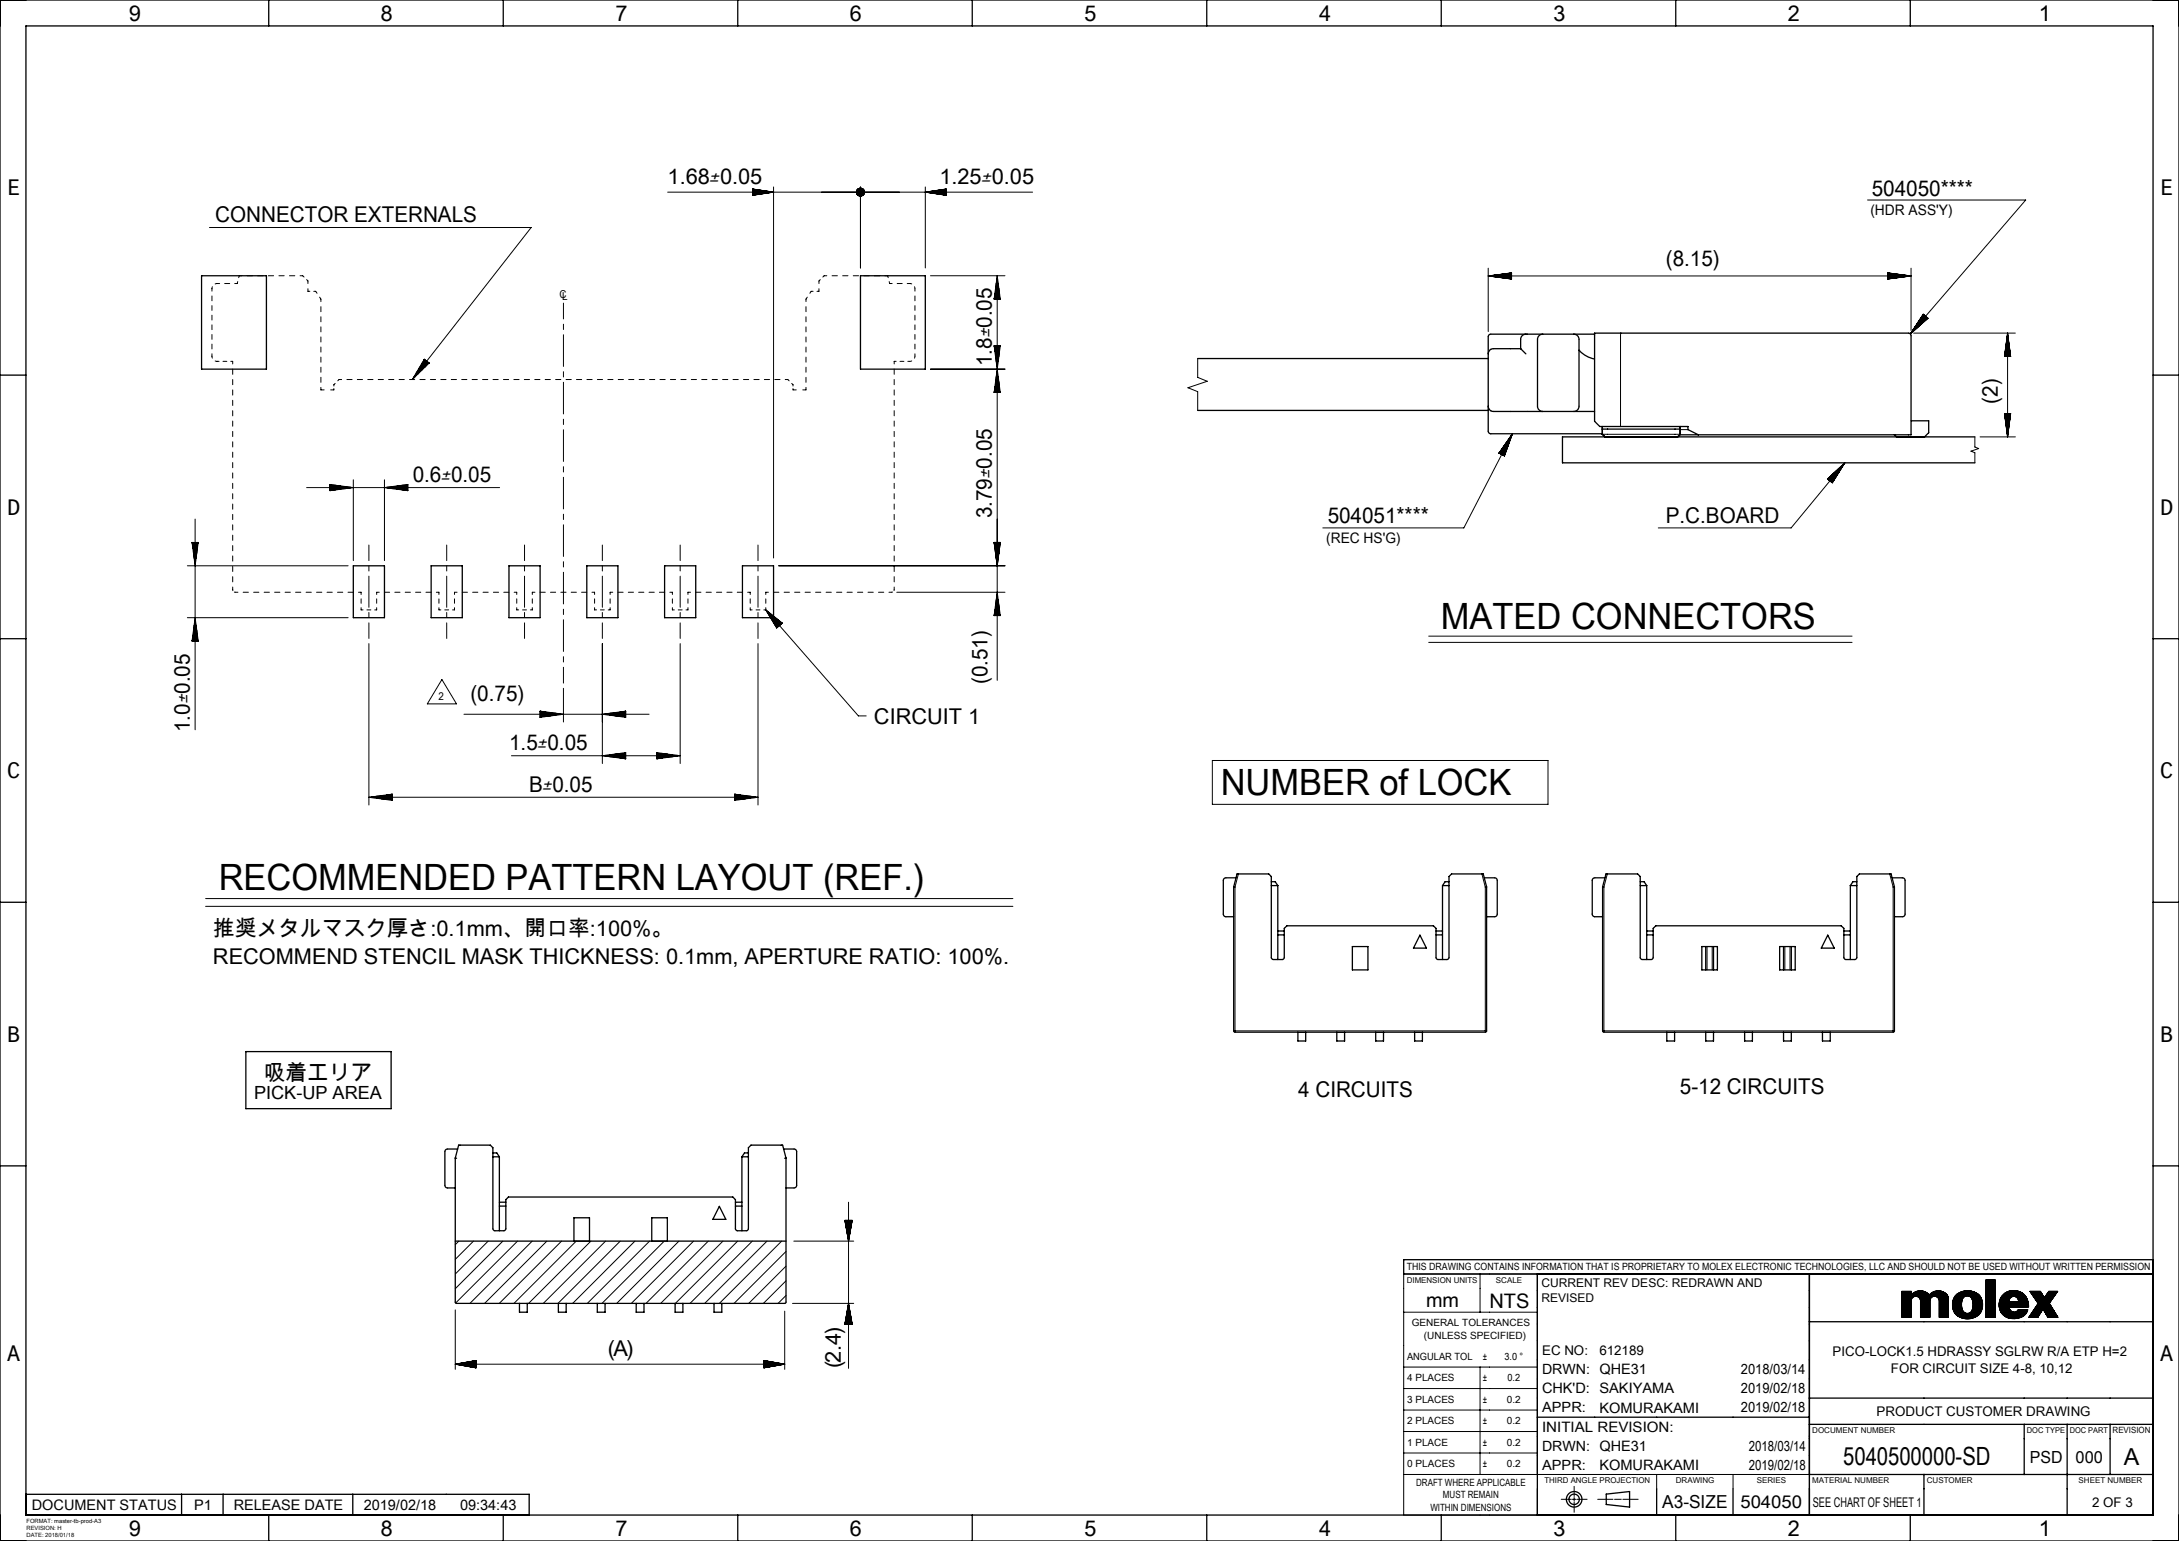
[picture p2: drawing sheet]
<svg xmlns="http://www.w3.org/2000/svg" width="420mm" height="297mm" viewBox="0 0 420 297" stroke-linecap="round" stroke-linejoin="round" font-family="sans-serif">
<defs><g id="words">
<g font-size="7">
<text x="277.7" y="121.1">MATED CONNECTORS</text>
<text x="235.3" y="153.3">NUMBER of LOCK</text>
<text x="42.2" y="171.6">RECOMMENDED PATTERN LAYOUT (REF.)</text>
</g>
<text font-size="4.8" x="355.3" y="282.4">5040500000-SD</text>
<text font-size="4.5" x="409.4" y="282.3">A</text>
<g font-size="4.2">
<text x="24.8" y="4">9</text>
<text x="73.3" y="4">8</text>
<text x="118.5" y="4">7</text>
<text x="163.7" y="4">6</text>
<text x="208.9" y="4">5</text>
<text x="254.1" y="4">4</text>
<text x="299.3" y="4">3</text>
<text x="344.5" y="4">2</text>
<text x="393" y="4">1</text>
<text x="128.7" y="35.5">1.68</text>
<text x="181.1" y="35.5">1.25</text>
<text x="1.4" y="37.7">E</text>
<text x="360.8" y="37.8">504050****</text>
<text x="416.4" y="37.7">E</text>
<text x="41.5" y="42.9">CONNECTOR EXTERNALS</text>
<text x="321.1" y="51.3">(8.15)</text>
<text x="191.2" y="70.6" transform="rotate(-90 191.2 70.6)">1.8</text>
<text x="385.1" y="77.8" transform="rotate(-90 385.1 77.8)">(2)</text>
<text x="79.5" y="92.9">0.6</text>
<text x="1.4" y="99.2">D</text>
<text x="191.2" y="99.9" transform="rotate(-90 191.2 99.9)">3.79</text>
<text x="255.9" y="100.9">504051****</text>
<text x="321.1" y="100.8">P.C.BOARD</text>
<text x="416.4" y="99.2">D</text>
<text x="190.3" y="131.9" transform="rotate(-90 190.3 131.9)">(0.51)</text>
<text x="90.7" y="135.2">(0.75)</text>
<text x="36.6" y="141.1" transform="rotate(-90 36.6 141.1)">1.0</text>
<text x="168.5" y="139.5">CIRCUIT 1</text>
<text x="98.1" y="144.6">1.5</text>
<text x="1.4" y="150">C</text>
<text x="102" y="152.6">B</text>
<text x="416.4" y="150">C</text>
<text x="41.1" y="180.4">推奨メタルマスク厚さ:0.1mm、開口率:100%。</text>
<text x="41.1" y="185.8">RECOMMEND STENCIL MASK THICKNESS: 0.1mm, APERTURE RATIO: 100%.</text>
<text x="1.4" y="200.8">B</text>
<text x="416.4" y="200.8">B</text>
<text x="50.8" y="208.1">吸着エリア</text>
<text x="250.2" y="211.5">4 CIRCUITS</text>
<text x="323.8" y="210.8">5-12 CIRCUITS</text>
<text x="1.4" y="262.3">A</text>
<text x="117.2" y="261.4">(A)</text>
<text x="162.1" y="263.7" transform="rotate(-90 162.1 263.7)">(2.4)</text>
<text x="416.4" y="262.3">A</text>
<text x="24.8" y="296">9</text>
<text x="73.3" y="296">8</text>
<text x="118.5" y="296">7</text>
<text x="163.7" y="296">6</text>
<text x="208.9" y="296">5</text>
<text x="254.1" y="296">4</text>
<text x="299.3" y="296">3</text>
<text x="344.5" y="296">2</text>
<text x="393" y="296">1</text>
</g>
<g font-size="3.9">
<text x="274.9" y="252">mm</text>
<text x="287.1" y="252">NTS</text>
</g>
<g font-size="3.7">
<text x="136.8" y="35.5">±0.05</text>
<text x="189.2" y="35.5">±0.05</text>
<text x="191.2" y="65" transform="rotate(-90 191.2 65)">±0.05</text>
<text x="85.1" y="92.9">±0.05</text>
<text x="191.2" y="92.2" transform="rotate(-90 191.2 92.2)">±0.05</text>
<text x="36.6" y="135.6" transform="rotate(-90 36.6 135.6)">±0.05</text>
<text x="103.7" y="144.6">±0.05</text>
<text x="104.6" y="152.6">±0.05</text>
</g>
<g font-size="3.5">
<text x="49" y="211.9">PICK-UP AREA</text>
<text x="320.4" y="290.6">A3-SIZE</text>
</g>
<text font-size="3.4" x="335.5" y="290.6">504050</text>
<g font-size="3.2">
<text x="391.3" y="281.9">PSD</text>
<text x="400.1" y="281.9">000</text>
</g>
<g font-size="2.8">
<text x="360.5" y="41.4">(HDR ASS'Y)</text>
<text x="255.6" y="104.7">(REC HS'G)</text>
<text x="297.2" y="268.6">CHK'D: SAKIYAMA</text>
<text x="297.2" y="275.9">INITIAL REVISION:</text>
<text x="308.3" y="272.2">KOMURAKAMI</text>
<text x="308.3" y="283.3">KOMURAKAMI</text>
<text x="6.1" y="291">DOCUMENT STATUS</text>
<text x="37.4" y="291">P1</text>
<text x="45" y="291">RELEASE DATE</text>
<text x="70.1" y="291">2019/02/18</text>
<text x="88.7" y="291">09:34:43</text>
</g>
<g font-size="2.7">
<text x="297.2" y="264.9">DRWN: QHE31</text>
<text x="335.6" y="264.9">2018/03/14</text>
<text x="335.6" y="268.5">2019/02/18</text>
<text x="297.2" y="272.2">APPR:</text>
<text x="335.6" y="272.2">2019/02/18</text>
<text x="297.2" y="279.6">DRWN: QHE31</text>
<text x="337.1" y="279.6">2018/03/14</text>
<text x="297.2" y="283.3">APPR:</text>
<text x="337.1" y="283.3">2019/02/18</text>
</g>
<g font-size="2.6">
<text x="297.2" y="261.2">EC NO:</text>
<text x="308.3" y="261.2">612189</text>
<text x="353.2" y="261.4">PICO-LOCK1.5 HDRASSY SGLRW R/A ETP H=2</text>
<text x="364.5" y="264.7">FOR CIRCUIT SIZE 4-8, 10,12</text>
<text x="361.7" y="272.9">PRODUCT CUSTOMER DRAWING</text>
<text x="349.4" y="290.4">SEE CHART OF SHEET 1</text>
<text x="403.3" y="290.4">2 OF 3</text>
</g>
<g font-size="2.3">
<text x="297.1" y="248.1">CURRENT REV DESC: REDRAWN AND</text>
<text x="297.1" y="251">REVISED</text>
</g>
<g font-size="2.1">
<text x="107.8" y="57.5">CL</text>
<text x="84.5" y="134.9">2</text>
</g>
<g font-size="1.9">
<text x="271.2" y="244.9">THIS DRAWING CONTAINS INFORMATION THAT IS PROPRIETARY TO MOLEX ELECTRONIC TECHNOLOGIES, LLC AND SHOULD NOT BE USED WITHOUT WRITTEN PERMISSION</text>
<text x="272.1" y="255.6">GENERAL TOLERANCES</text>
<text x="271.2" y="262.1">ANGULAR TOL</text>
<text x="274.5" y="258">(UNLESS SPECIFIED)</text>
<text x="285.8" y="262.1">±</text>
<text x="290" y="262.1">3.0 °</text>
<text x="271.2" y="266.3">4 PLACES</text>
<text x="285.8" y="266.2">±</text>
<text x="290.6" y="266.2">0.2</text>
<text x="271.2" y="270.4">3 PLACES</text>
<text x="271.2" y="274.5">2 PLACES</text>
<text x="285.8" y="270.4">±</text>
<text x="285.8" y="274.5">±</text>
<text x="290.5" y="270.4">0.2</text>
<text x="290.5" y="274.5">0.2</text>
<text x="271.2" y="278.7">1 PLACE</text>
<text x="285.8" y="278.7">±</text>
<text x="290.5" y="278.7">0.2</text>
<text x="271.3" y="282.8">0 PLACES</text>
<text x="273" y="286.3">DRAFT WHERE APPLICABLE</text>
<text x="285.8" y="282.8">±</text>
<text x="290.5" y="282.8">0.2</text>
<text x="275.7" y="291.2">WITHIN DIMENSIONS</text>
<text x="278.1" y="288.8">MUST REMAIN</text>
</g>
<text font-size="1.7" x="407.2" y="276.2">REVISION</text>
<g font-size="1.5">
<text x="271.2" y="247.2">DIMENSION UNITS</text>
<text x="288.3" y="247.2">SCALE</text>
<text x="349.3" y="276.2">DOCUMENT NUMBER</text>
<text x="390.7" y="276.2">DOC TYPE</text>
<text x="399" y="276.2">DOC PART</text>
<text x="297.7" y="285.9">THIRD ANGLE PROJECTION</text>
<text x="323" y="285.9">DRAWING</text>
<text x="338.6" y="285.9">SERIES</text>
<text x="349.3" y="285.8">MATERIAL NUMBER</text>
<text x="371.4" y="285.9">CUSTOMER</text>
<text x="400.7" y="285.9">SHEET NUMBER</text>
</g>
<g font-size="1.1">
<text x="5.1" y="293.5">FORMAT: master-tb-prod-A3</text>
<text x="5.1" y="294.9">REVISION: H</text>
<text x="5.1" y="296.3">DATE: 2018/01/18</text>
</g>
</g></defs>
<g fill="none" stroke="#000" stroke-width=".19">
<path d="M128.7 37h70.3M145.1 37.6h.1M145.1 37.2h2.6M145.1 36.4h.1M145.1 36.5h.3M145.1 36.5h.7M145.1 36.6h1M145.1 36.6h1.4M145.1 36.7h1.7M145.1 36.7h2M145.1 36.8h2.2M145.1 36.8h2.6"/>
<path d="M145.1 36.8l2.9 .1M145.1 36.9h3.2M145.1 36.9l3.6 .1M145.1 37h3.9M145.1 36.4l4 .6-4 .6M145.1 36.4v1.2M145.4 37.6h-.3M145.8 37.5l-.7 .1M146.1 37.5h-1M146.5 37.4l-1.4 .1M146.8 37.4h-1.7M147.1 37.3l-2 .1"/>
<path d="M147.5 37.3h-2.4M148 37.2h-2.9M148.3 37.1l-3.2 .1M148.7 37.1h-3.6M149.1 36v71.5M165.9 36v15.6M178.4 36v15.6M178.4 37h4M178.8 37.1h3.6M178.8 37h3.6M179.1 37.1h3.3M179.1 36.9h3.3"/>
<path d="M179.5 37.2h2.9M179.5 36.9h2.9M179.8 37.2h2.6M179.8 36.8h2.6M180 37.3h2.4M180.1 36.8h2.3M180.3 37.3h2.1M180.3 36.7h2.1M180.6 37.4h1.8M180.6 36.7h1.8M181 37.4h1.4M181 36.6h1.4"/>
<path d="M181.3 37.5h1.1M181.3 36.6h1.1M181.7 37.5h.7M181.7 36.5h.7M182 37.6h.4M182 36.5h.4M182.3 37.6h.1M182.3 36.4h.1M182.4 36.4l-4 .6 4 .6M182.4 36.4v1.2M360 38.6h30.5l-22.3 25.8M40.4 43.8h62l-22.9 29.3"/>
<path d="M40.9 57v1M40.9 58.9v.9M40.9 55.3v.8M42.3 54.6l-.8 .1M43.3 54.6h1M45.8 54.3l-.1 .3h-.5M46.6 53.1h-.5l-.1 .4M47.6 53.1h1.1M49.7 53.1h1M51.7 53.1h1M53.8 53.1h1M55.8 53.1h1"/>
<path d="M57.8 53.1h.6l.2 .3M59.1 53.9l.3 .2v.5M59.4 55.6v.5h.3M60.5 56.1h.4l.2 .4M61.6 57.3l.3 .3v.5M61.9 59.1v1M108.6 58.4v3.1M155.4 59.1v1M155.6 57.3l-.2 .3v.5M156.7 56.1h-.3l-.3 .4M157.9 55.6v.5h-.4M158.1 53.9l-.2 .2v.5"/>
<path d="M159.4 53.1h-.5l-.3 .3M160.4 53.1h1M162.4 53.1h1M164.5 53.1h1M166.5 53.1h1M168.6 53.1h1M170.6 53.1h.5l.1 .4M171.4 54.3l.1 .3h.5M172.9 54.6h1M174.9 54.6l.8 .1M176.3 55.3l.1 .8M176.4 57v1"/>
<path d="M176.4 58.9v.9M179.4 53.1h14.3M191.6 57.6h1.2M191.6 57.5v.1M191.8 56.5v1.1M191.9 55.6v2M192 54.6v3M192.1 53.6v4M192.2 53.1v78M192.2 53.1l-.6 4.5M192.2 53.1l.6 4.5M192.3 53.6v4"/>
<path d="M192.4 54.6v3M192.5 55.6v2M192.7 56.5v1.1M192.8 57.5v.1M286.9 53.2h81.5M286.9 51.7v12.2M286.9 53.2l4.5 .6M286.9 53.2l4.5-.6v1.2M287 53.2h4.4M287.2 53.2h4.2M287.4 53.1h4M287.6 53.3h3.8"/>
<path d="M287.8 53.1h3.6M288 53.3h3.4M288.2 53h3.2M288.4 53.4h3M288.6 53h2.8M288.6 53.4h2.8M288.8 52.9h2.6M289 53.5h2.4M289.2 52.9h2.2M289.4 53.5h2M289.6 52.8h1.8M289.7 53.6h1.7"/>
<path d="M289.9 52.8h1.5M290.1 53.6h1.3M290.3 52.7h1.1M290.5 53.7h.9M290.7 52.7h.7M290.9 53.7h.5M291.1 52.6h.3M291.3 53.8h.1M363.9 53.1l4.3 .1M363.9 52.6h.2M363.9 52.7h.6M363.9 52.7h1"/>
<path d="M363.9 52.8h1.4M363.9 52.8h1.8M363.9 52.9h2.1M363.9 52.9h2.5M363.9 53h2.7M363.9 53h3.1M363.9 53l3.5 .1M363.9 53.1h3.9M363.9 53.8h.1M363.9 53.4h2.9M364.3 53.7h-.4M364.7 53.7h-.8"/>
<path d="M365.1 53.6h-1.2M365.5 53.6h-1.6M365.8 53.5h-1.9M366.2 53.5h-2.3M366.6 53.4h-2.7M367.2 53.3l-3.3 .1M367.6 53.3h-3.7M368 53.2l-4.1 .1M368.4 51.7v12M368.4 53.2l-4.5-.6v1.2M368.4 53.2l-4.5 .6M40.9 68.2v.8"/>
<path d="M40.9 60.8v.9M40.9 62.6v.9M40.9 64.5v.9M40.9 66.3v1M41.5 69.6h.7M43 69.6h.7M44.5 69.6h.4v.5M44.9 71.1v1M44.9 73.1v1M44.9 75.1v1M44.9 77.1v1M44.9 79.1v1"/>
<path d="M61.9 61v1M61.9 63v1M61.9 64.9v1M61.9 66.9v1M61.9 68.8v1M61.9 70.8v.9M61.9 72.7v1M61.9 74.7v.4h.6M64.4 74.9v.2h-.7M64.6 73.9l-.2 .2v.3M65.9 73.1h-.5l-.3 .3M66.9 73.1h1"/>
<path d="M68.9 73.1h1M70.9 73.1h1M72.9 73.1h1M74.9 73.1h1M76.9 73.1h1M78.9 73.1h1M80.9 73.1h1M81.8 69.2l.9 .8-3.2 3.1zM81.8 69.2l-.1 .2M81.9 69.3l-.7 .9M82 69.4l-1.3 1.7M82.1 69.5l-1.9 2.4"/>
<path d="M82.2 69.6l-2.5 3.1M82.3 69.6l-2.5 3.2M82.4 69.7l-1.9 2.4M82.5 69.8l-1.3 1.6M82.6 69.9l-.7 .9M82.7 70l-.1 .1M83 73.1h1M85 73.1h1M87 73.1h1M89 73.1h1M91 73.1h1M93 73.1h1"/>
<path d="M95 73.1h1M97 73.1h1M99 73.1h1.1M101.1 73.1h1M103.1 73.1h1M105.1 73.1h1M107.1 73.1h1M108.6 62.5v1M108.6 64.5v6.1M108.6 71.6v1.1M108.6 73.7v6.1M109.1 73.1h1"/>
<path d="M111.1 73.1h1M113.1 73.1h1M115.1 73.1h1M117.2 73.1h1M119.2 73.1h1M121.2 73.1h1M123.2 73.1h1M125.2 73.1h1M127.2 73.1h1M129.2 73.1h1M131.2 73.1h1M133.2 73.1h1.1"/>
<path d="M135.3 73.1h1M137.3 73.1h1M139.3 73.1h1M141.3 73.1h1M143.3 73.1h1M145.3 73.1h1M147.3 73.1h1M149.3 73.1h1M151.4 73.1h.5l.2 .3M152.6 73.9l.3 .2v.3M152.9 74.9v.2h.6M155.4 74.7v.4h-.7"/>
<path d="M155.4 61v1M155.4 63v1M155.4 64.9v1M155.4 66.9v1M155.4 68.8v1M155.4 70.8v.9M155.4 72.7v1M172.4 71.1v1M172.4 73.1v1M172.4 75.1v1M172.4 77.1v1M172.4 79.1v1"/>
<path d="M172.7 69.6h-.3v.5M173.5 69.6h.7M175.7 69.6h-.7M176.4 68.2l-.1 .8M176.4 60.8v.9M176.4 62.6v.9M176.4 64.5v.9M176.4 66.3v1M179.4 71.1h14.3M191.6 66.6h1.2M191.6 66.6l1.2 9M191.6 75.6h1.2"/>
<path d="M191.6 66.6v.2M191.6 75.5v.1M191.8 66.6v1.2M191.8 74.5v1.1M191.9 66.6v2.1M191.9 73.6v2M192 66.6v3.1M192 72.6v3M192.1 66.6v4.1M192.1 71.6v4M192.3 66.6v4.1M192.3 71.6v4"/>
<path d="M192.4 66.6v3.1M192.4 72.6v3M192.5 66.6v2.1M192.5 73.6v2M192.7 66.6v1.2M192.7 74.5v1.1M192.8 66.6v.2M192.8 75.5v.1M192.8 66.6l-1.2 9M230.9 69.1v3.6l1.8 .8-3.7 1.2 1.9 .8v3.6M312.4 64.2v18M368.9 64.2h19.6"/>
<path d="M369.4 62.6l1.5-1.8-1.6 1.9M369.7 62.1l1.2-1.4-1.3 1.5M370 61.6l.8-.9-.9 1.1M370.7 60.6l.9 .7M370.7 60.6l-2.5 3.8M370.7 60.6l-.1 .2M370.8 60.6l-.4 .5M370.8 60.7l-.7 .7M370.9 60.7l-1.1 1.2M371 60.8l-1.8 2.1M371 60.8l-2 2.4M371 60.9l-2.2 2.6"/>
<path d="M371.1 60.9l-2.6 3M371.1 60.9l-2.8 3.3M371.2 61l-2.8 3.2M371.2 61l-2.7 3.1M371.2 61l-2.4 2.8M371.3 61l-2.4 2.7M371.3 61.1l-2.2 2.5M371.3 61.1l-2.1 2.4M371.3 61.1l-1.8 2.1M371.3 61.1l-1.6 2M371.4 61.1l-1.6 1.8M371.4 61.2l-1.3 1.5"/>
<path d="M371.4 61.2l-1 1.2M371.5 61.2l-1 1.1M371.5 61.2l-.8 1M371.5 61.3l-.5 .6M371.6 61.3l-.3 .3M371.6 61.3v.1M371.6 61.3l-3.4 3.1M386.4 79.7h1.1l-.5 4.5M386.4 79.7l.6 4.5M386.4 68.6v.1M386.4 79.7v.1M386.4 79.7v.5"/>
<path d="M386.4 68.3v.4M386.4 79.7l.1 .8M386.5 67.9v.8M386.5 79.7v1.2M386.5 67.5v1.2M386.6 79.7v1.6M386.6 67.1v1.6M386.6 79.7v2M386.6 66.7v2M386.7 66.5v2.2M386.7 79.7v2.2M386.7 79.7v2.6"/>
<path d="M386.7 66.1v2.6M386.7 79.7l.1 3M386.8 65.7v3M386.8 79.7v3.3M386.8 65.4v3.3M386.8 79.7l.1 3.7M386.9 65v3.7M386.9 79.7v4.1M386.9 64.6v4.1M387 64.2v20M387 64.2l-.6 4.5M387 64.2l.5 4.5h-1.1"/>
<path d="M387 64.4v4.3M387 79.7v4.3M387 64.8v3.9M387.1 79.7l-.1 3.9M387.1 65.2v3.5M387.1 79.7v3.5M387.1 65.6v3.1M387.1 79.7v3.2M387.2 65.7v3M387.2 79.7v3M387.2 66.1v2.6M387.2 79.7v2.6"/>
<path d="M387.3 66.5v2.2M387.3 79.7v2.2M387.3 66.9v1.8M387.3 79.7v1.8M387.4 67.3v1.4M387.4 79.7v1.4M387.4 67.7v1M387.4 79.7v1M387.5 68.1v.6M387.5 79.7v.6M387.5 68.4v.3M387.5 79.7v.3"/>
<path d="M44.9 81.1v1M44.9 83.1v1M44.9 85.1v1M44.9 87.1v1M44.9 89.1v1M44.9 91.1v1M44.9 93.1v1M44.9 95.1v1M44.9 97.1v1M44.9 99.1v1M59.1 94h37.2M63.6 93.4l4.5 .6-4.5 .6z"/>
<path d="M63.6 93.4h.2M63.6 93.5h1.1M63.6 93.7h2.1M63.6 93.8h3.1M63.6 93.9h4M63.6 94.5h.2M63.6 94.4h1.1M63.6 94.3h2.1M63.6 94.2h3.1M63.6 94h4M68.1 92.5v15.5M74.1 94l4.5-.6v1.2z"/>
<path d="M74.1 92.5v15.5M74.6 93.9h4M74.6 94h4M75.6 93.8h3M75.6 94.2h3M76.5 93.7h2.1M76.5 94.3h2.1M77.5 93.5h1.1M77.5 94.4h1.1M78.4 93.4h.2M78.4 94.5h.2M108.6 80.8v1"/>
<path d="M108.6 82.8v6.1M108.6 90v1M108.6 92v6.1M108.6 99.1v1M172.4 81.1v1M172.4 83.1v1M172.4 85.1v1M172.4 87.1v1M172.4 89.1v1M172.4 91.1v1M172.4 93.1v1M172.4 95.1v1"/>
<path d="M172.4 97.1v1M172.4 99.1v1M289.1 87.1l-.2 .2M289.3 86.8l-.3 .6M289.5 86.5l-.5 .9M289.7 86.2l-.6 1.2M290 85.8l-.9 1.6M290 87.8v.1M290.1 87.4l-.2 .5M290.2 85.5l-1 2M290.3 87.1l-.4 .7M290.4 86.7l-.5 1.1"/>
<path d="M290.4 85.2l-1.2 2.3M290.5 85l-1.2 2.5M290.5 86.3l-.7 1.5M290.7 86l-.9 1.8M290.8 85.6l-1.1 2.1M290.9 85.4l-1.2 2.3M291 84.4l-1.7 3.1 1.4-2.8M291 85.1l-1.3 2.6M291.1 84.7l-1.5 3M291.2 84.1l-1.8 3.5M291.3 84.3l-1.7 3.4M291.4 84l-1.9 3.6"/>
<path d="M291.4 83.8l-2 3.8M291.5 83.6l-9.3 18.1h-27.2M291.5 83.6l-2.6 3.7M291.5 83.6l-1.5 4.3-1.1-.6M308.9 83.7h15M323.9 82.8h1.5M352.3 92.3h.1M352.6 92l-.3 .3M352.9 91.7l-.5 .7M353.2 91.5l-.8 .9M353.2 93h.1M353.3 92.8l-.1 .2"/>
<path d="M353.7 92.2l-.6 .8 .4-.5M353.7 90.9l-1.3 1.5 1.1-1.2M353.9 91.8l-.8 1.1M354 90.7l-1.5 1.8M354.1 91.5l-1.1 1.4M354.2 91.3l-1.2 1.6M354.3 90.4l-1.8 2.1M354.5 91l-1.5 1.9M354.7 90.7l-1.8 2.1M354.7 90l-2.1 2.6 2-2.5M354.9 90.4l-2 2.4M355 89.7l-2.4 2.9"/>
<path d="M355.3 89.7l-2.5 3.1 2.3-2.8M355.3 89.5l-2.6 3.1M355.5 89.4l-2.7 3.3M355.6 89.2l-10.4 12.5h-25.6M355.6 89.2l-3.3 3.1 .9 .7M355.6 89.2l-2.4 3.8M380.7 84.2v2l.7 .3-1.5 .5 .8 .3v1.9M381.7 84.2h6.8M36.1 109h31M36.1 119h31M37 104.5h1.2l-.6 4.5zM37 104.5v.2"/>
<path d="M37.2 104.5v1.2M37.3 104.5v2.1M37.4 104.5v3.1M37.5 104.5v4.1M37.5 119.5v4M37.6 119l.6 4.5h-1.2zM37.6 100v40.7M37.7 104.5v4.1M37.7 119.5v4M37.8 104.5v3.1M37.9 104.5v2.1M38.1 104.5v1.2"/>
<path d="M38.2 104.5v.2M44.9 113.1v.7M44.9 101.1v1M44.9 103.1v1M44.9 105.1v1M44.9 107.1v1M44.9 109.1v1M44.9 111.1v1M45.2 114.1h.7M46.9 114.1h1M48.9 114.1h1M50.9 114.1h1"/>
<path d="M52.9 114.1h1M55 114.1h1M57 114.1h1M59 114.1h1M61 114.1h1M63 114.1h1M65.1 114.1h1M67.1 114.1h1M69.1 114.1h.5v.5M69.6 117.1v.4h.4M69.6 115.4v.9M70.7 117.5h.8"/>
<path d="M71.1 105v3M71.1 109v1M71.1 111v6M71.1 118v1M72.6 117.1v.4h-.4M72.6 115.4v.9M73.1 114.1h-.5v.5M74.1 114.1h1M76.1 114.1h1M78.1 114.1h1M80.1 114.1h1M82.1 114.1h1"/>
<path d="M84.1 114.1h.5v.5M84.6 117.1v.4h.4M84.6 115.4v.9M85.7 117.5h.8M86.1 105v3M86.1 109v1M86.1 111v6M86.1 118v1M87.6 117.1v.4h-.4M87.6 115.4v.9M88.1 114.1h-.5v.5M89.1 114.1h1"/>
<path d="M91.1 114.1h1M93.1 114.1h1M95.1 114.1h1M97.1 114.1h1M99.1 114.1h.5v.5M99.6 117.1v.4h.4M99.6 115.4v.9M100.7 117.5h.8M101.1 105v3M101.1 109v1M101.1 111v6M101.1 118v1"/>
<path d="M102.6 117.1v.4h-.4M102.6 115.4v.9M103.1 114.1h-.5v.5M104.1 114.1h1M106.1 114.1h1M108.1 114.1h1M108.6 101.1v6.1M108.6 108.3v1M108.6 110.3v6.1M108.6 117.4v1M108.6 119.4v6.2M110.1 114.1h1"/>
<path d="M112.1 114.1h1M114.1 114.1h.5v.5M114.6 117.1v.4h.4M114.6 115.4v.9M115.7 117.5h.8M116.1 105v3M116.1 109v1M116.1 111v6M116.1 118v1M117.6 117.1v.4h-.4M117.6 115.4v.9M118.1 114.1h-.5v.5"/>
<path d="M119.1 114.1h1M121.1 114.1h1M123.1 114.1h1M125.1 114.1h1M127.1 114.1h1M129.1 114.1h.5v.5M129.6 117.1v.4h.4M129.6 115.4v.9M130.7 117.5h.8M131.1 105v3M131.1 109v1M131.1 111v6"/>
<path d="M131.1 118v1M132.6 117.1v.4h-.4M132.6 115.4v.9M133.1 114.1h-.5v.5M134.1 114.1h1M136.1 114.1h1M138.1 114.1h1M140.1 114.1h1M142.1 114.1h1M144.1 114.1h.5v.5M144.6 117.1v.4h.4M144.6 115.4v.9"/>
<path d="M145.7 117.5h.8M146.1 105v3M146.1 109v1M146.1 111v6M146.1 118v1M147.2 117.5h.4M147.6 117.5l17.9 20.5h1.5M147.6 117.5l2.1 3.5M147.6 117.5l3.2 2.6-1.1 .9M147.6 115.4v.9M147.6 117.1v.4M147.7 117.7l2.5 2.9"/>
<path d="M147.7 117.6l2.6 2.9M147.8 117.9l2.4 2.7M147.9 117.8l2.4 2.7M148 118.2l2.1 2.4M148.1 114.1h-.5v.5M148.1 118.4l2 2.3M148.2 118l2.1 2.5M148.3 118.7l1.8 2M148.4 118.2l2 2.2-1.8-2M148.4 118.9l1.6 1.9-1.4-1.6M148.7 119.4l1.2 1.4M148.9 118.6l1.5 1.8"/>
<path d="M148.9 119.7l1 1.1M149 119.9l.9 1M149.1 118.7l1.4 1.6M149.1 114.1h1M149.3 118.9l1.2 1.4M149.5 119.1l1.1 1.2M149.8 119.3l.8 .9M150 119.5l.6 .7M150.1 109h43.6M150.2 119.7l.5 .5M150.5 119.8l.3 .3-.1-.1M151.1 114.1h1.1"/>
<path d="M153.2 114.1h1M155.2 114.1h1M157.2 114.1h1M159.2 114.1h1M161.2 114.1h1.1M163.3 114.1h1M165.3 114.1h1M167.3 114.1h1M169.3 114.1h1M172 114.1h-.7M172.4 113.1l-.1 .7M172.4 101.1v1"/>
<path d="M172.4 103.1v1M172.4 105.1v1M172.4 107.1v1M172.4 109.1v1M172.4 111.1v1M172.9 114.1h20.8M191.6 118.6l.6-4.5 .6 4.5M191.6 118.6h1.2M191.6 104.5h1.2M191.6 104.5l.6 4.5 .6-4.5M191.6 104.5v.2M191.6 118.5v.1"/>
<path d="M191.8 104.5v1.2M191.8 117.5v1.1M191.9 104.5v2.1M191.9 116.6v2M192 104.5v3.1M192 115.6v3M192.1 104.5v4.1M192.1 114.6v4M192.3 104.5v4.1M192.3 114.6v4M192.4 104.5v3.1M192.4 115.6v3"/>
<path d="M192.5 104.5v2.1M192.5 116.6v2M192.7 104.5v1.2M192.7 117.5v1.1M192.8 104.5v.2M192.8 118.5v.1M37 123.4v.1M37.2 122.4v1.1M37.3 121.5v2M37.4 120.5v3M37.8 120.5v3M37.9 121.5v2"/>
<path d="M38.1 122.4v1.1M38.2 123.4v.1M71.1 120v3M71.1 124v31.2M85.2 131l2.8 4.7h-5.6zM86.1 120v3M89.4 137.7h35.7M101.1 120v3M104.1 137.1l4.5 .6-4.5 .5zM104.1 137.1h.2M104.1 137.2h1.1M104.1 137.3h2.1"/>
<path d="M104.1 137.5h3.1M104.1 137.6h4M104.1 138.2h.2M104.1 138.1h1.1M104.1 138h2.1M104.1 137.8h3.1M104.1 137.7h4M108.6 126.6v1M108.6 128.6v3.1M108.6 132.7v6.5M116.1 137.7l4.5-.6v1.1zM116.1 120v3"/>
<path d="M116.1 124v23.2M116.6 137.6h4M116.6 137.7h4M117.6 137.5h3M117.6 137.8h3M118.5 137.3h2.1M118.5 138h2.1M119.5 137.2h1.1M119.5 138.1h1.1M120.4 137.1h.2M120.4 138.2h.2M131.1 120v3"/>
<path d="M131.1 124v23.2M146.1 120v3M146.1 124v31.2M149.2 120.2l.6 .7M149.3 120.4l.5 .5M149.5 120.7l.3 .3M149.6 120.9l.1 .1M275.4 123.8h81.6M275.4 122.6h81.6M71.1 153.7l4.5 .5M71.1 153.7l4.5-.6v1.1M71.1 153.7h75"/>
<path d="M71.6 153.6h4M71.6 153.7h4M72.6 153.5h3M72.6 153.8h3M73.5 153.3h2.1M73.5 154h2.1M74.5 153.2h1.1M74.5 154.1h1.1M75.4 153.1h.2M75.4 154.2h.2M98.6 145.7h32.5M116.1 145.7l4.5-.6v1.1z"/>
<path d="M116.6 145.7h4M116.6 145.6h4M117.6 145.8h3M117.6 145.5h3M118.5 146h2.1M118.5 145.3h2.1M119.5 146.1h1.1M119.5 145.2h1.1M120.4 146.2h.2M120.4 145.1h.2M126.6 146.2h.2M126.6 146.1h1.1"/>
<path d="M126.6 146h2.1M126.6 145.8h3.1M126.6 145.7h4M126.6 145.1h.2M126.6 145.2h1.1M126.6 145.3h2.1M126.6 145.5h3.1M126.6 145.6h4M131.1 145.7l-4.5-.6v1.1M131.1 145.7l-4.5 .5M141.6 153.1h.2M141.6 153.2h1.1"/>
<path d="M141.6 153.3h2.1M141.6 153.5h3.1M141.6 153.6h4M141.6 154.2h.2M141.6 154.1h1.1M141.6 154h2.1M141.6 153.8h3.1M141.6 153.7h4M146.1 153.7l-4.5-.6v1.1M146.1 153.7l-4.5 .5M233.7 146.6h64.7v8.4h-64.7zM39.6 173.2h155.6"/>
<path d="M39.6 174.7h155.6M238.7 168.4l-.7 2.6v27.9M285.6 168.4l.7 2.6v27.9M309.8 168.4l-.6 2.6v27.9M364.2 168.4l.7 2.6v27.9M237.8 198.7h48.7M250.2 199h1.5M257.7 199h1.5M265.2 199h1.5M272.7 199h1.5M308.9 198.7h56.3M321.3 199h1.5"/>
<path d="M328.8 199h1.5M329 182.4v4.5M330 182.4v4.5M336.3 199h1.5M343.8 199h1.5M344 182.4v4.5M345 182.4v4.5M351.3 199h1.5M88.4 239.2l-.6 .7M91.3 239.2l-3.5 3.5M94.1 239.2l-6.3 6.3M96.9 239.2l-9.1 9.2"/>
<path d="M99.8 239.2l-12 11.9M102.6 239.2l-12 12M105.4 239.2l-12 12M108.2 239.2l-12 12M111.1 239.2l-12 12M113.9 239.2l-12 12M116.7 239.2l-12 12M119.6 239.2l-12 12M122.4 239.2l-12 12M125.2 239.2l-12 12M128 239.2l-12 12M130.9 239.2l-12 12"/>
<path d="M133.7 239.2l-12 12M136.5 239.2l-12 12M139.4 239.2l-12 12M142.2 239.2l-12 12M145 239.2l-12 12M147.8 239.2l-12 12M150.7 239.2l-12 12M153 239.2h11.6M162.8 235.2h1.5l-.7 4zM162.9 235.2v.2M162.9 235.2v.5M163 235.2v.8"/>
<path d="M163 235.2v1.1M163.1 235.2v1.3M163.1 235.2v1.6M163.2 235.2v1.9M163.2 235.2v2.1M163.2 235.2l.1 2.3M163.3 235.2v2.6M163.3 235.2l.1 2.9M163.4 235.2v3.2M163.4 235.2l.1 3.5M163.5 235.2v3.8M163.6 231.7v32"/>
<path d="M163.6 235.2v3.8M163.7 235.2l-.1 3.5M163.7 235.2v3.2M163.7 235.2v3.1M163.8 235.2v2.8M163.8 235.2v2.5M163.9 235.2v2.2M163.9 235.2v1.9M164 235.2v1.6M164 235.2v1.3M164.1 235.2v1.1M164.1 235.2v.8"/>
<path d="M164.2 235.2v.5M164.2 235.2v.3M164.3 235.2h.1M87.8 252.5v11.4M151.3 252.7v11.2M151.5 249.7l-1.5 1.5M151.5 246.9l-4.4 4.3M151.5 244l-7.2 7.2M151.5 241.2l-10 10M152.8 251.2h11.8M162.9 255v.2M162.9 254.7v.5"/>
<path d="M163 254.4v.8M163 254.2v1M163.1 253.9v1.3M163.1 253.6v1.6M163.2 253.3v1.9M163.2 253.1v2.1M163.3 252.9v2.3M163.3 252.6v2.6M163.4 252.3v2.9M163.4 252v3.2M163.5 251.7v3.5M163.5 251.4v3.8"/>
<path d="M163.6 251.2l.7 4h-1.5zM163.6 251.4v3.8M163.6 251.7v3.5M163.7 252v3.2M163.7 252.1v3.1M163.8 252.4v2.8M163.8 252.7v2.5M163.9 253v2.2M163.9 253.3v1.9M164 253.6v1.6M164 253.9v1.3M164.1 254.2v1"/>
<path d="M164.1 254.4v.8M164.2 254.7v.5M164.2 254.9v.3M164.3 255.2h.1M270.6 245.5h25.7v46.5h-25.7zM270.6 252.9h25.7M285.3 245.5v7.4M366.6 248.9v5M366.6 248.9h1.8M366.6 248.9h.1M366.7 248.9l-.1 .1M366.8 248.9l-.2 .2"/>
<path d="M367 248.9l-.4 .4M367.1 248.9l-.5 .5M367.2 248.9l-.6 .6M367.3 248.9l-.7 .7M367.4 248.9l-.8 .8M367.5 248.9l-.9 .9M367.6 248.9l-1 1M367.7 248.9l-1.1 1.1M367.8 248.9l-1.2 1.2M367.9 248.9l-1.3 1.3M368 248.9l-1.4 1.4M368.1 248.9l-1.5 1.5"/>
<path d="M368.2 248.9l-1.6 1.6M368.3 248.9l-1.7 1.7M368.4 250.7a.89 .89 0 0 1 .9-.9 .89 .89 0 0 1 .9 .9M368.4 253.5l-.4 .4M368.4 253.4l-.5 .5M368.4 253.3l-.6 .6M368.4 253.2l-.7 .7M368.4 253.2l-.8 .7M368.4 253.1l-.8 .8M368.4 253l-.9 .9M368.4 252.9l-1 1M368.4 252.8l-1.1 1.1"/>
<path d="M368.4 252.7l-1.2 1.2M368.4 252.6l-1.3 1.3M368.4 252.5l-1.4 1.4M368.4 252.4l-1.5 1.5M368.4 252.3l-1.6 1.6M368.4 252.2l-1.7 1.7M368.4 252.1l-1.8 1.8M368.4 252l-1.8 1.8M368.4 251.9l-1.8 1.8M368.4 251.8l-1.8 1.8M368.4 251.7l-1.8 1.8M368.4 251.6l-1.8 1.8"/>
<path d="M368.4 251.5l-1.8 1.8M368.4 251.4l-1.8 1.8M368.4 251.3l-1.8 1.9M368.4 251.2l-1.8 1.8M368.4 251.1l-1.8 1.8M368.4 251l-1.8 1.8M368.4 250.9l-1.8 1.8M368.4 250.8l-1.8 1.9M368.4 250.8l-1.8 1.8M368.4 253.7l-.2 .2M368.4 253.6l-.3 .3M368.4 250.7v3.2h-1.8"/>
<path d="M368.4 250.7l-1.8 1.8M368.4 249.6l-1.8 1.8M368.4 249.5l-1.8 1.8M368.4 249.4l-1.8 1.8M368.4 249.3l-1.8 1.9M368.4 249.3l-1.8 1.8M368.4 249.2l-1.8 1.8M368.4 249.1l-1.8 1.8M368.4 249l-1.8 1.8M368.4 248.9l-1.8 1.8M368.4 248.9v.7M368.4 250.6l-1.8 1.8"/>
<path d="M368.4 250.5l-1.8 1.8M368.5 250.4l-1.9 1.9M368.8 249.2l-2.2 2.2M369 249.1l-2.4 2.4M369.1 249l-2.5 2.5M369.2 249l-2.6 2.6M369.4 248.9l-2.8 2.8M369.5 248.9l-2.9 2.9M369.6 248.8l-3 3M369.7 248.8l-3.1 3.1M369.7 248.8l-3.1 3.2M369.8 248.8l-3.2 3.2"/>
<path d="M369.9 248.8l-3.3 3.3M369.9 250.1l1.2-1.1-1.2 1.1M370 248.8l-3.4 3.4M370.1 250.3l1.2-1.2-1.2 1.2M370.1 248.8l-1.2 1.1M370.1 248.8l-1.1 1.1M370.2 251.1l1.6-1.6-1.6 1.7M370.2 250.9l1.5-1.5-1.5 1.7M370.2 250.8l1.5-1.4-1.5 1.5M370.2 250.7v3.2M370.2 248.8l-1.1 1.1M370.2 248.8l-1 1"/>
<path d="M370.3 248.8l-1.1 1M370.3 248.8l-1 1M370.5 248.8l-1.1 1M370.5 248.8l-1 1.1M370.6 248.8l-1.1 1.1M370.6 248.8l-1 1.1M370.7 248.8l-1.1 1.1M370.7 248.9l-1.1 1M370.8 248.9l-1.1 1M370.8 248.9l-1.1 1.1M370.9 248.9l-1.1 1.1M371 248.9l-1.1 1.2"/>
<path d="M371.1 249l-1.1 1.1M371.1 249l-1.1 1.2M371.2 249.1l-1.2 1.1M371.3 249.1l-1.2 1.3M371.4 249.1l-1.3 1.4M371.5 249.2l-1.3 1.4M371.5 249.3l-1.3 1.3M371.6 249.3l-1.4 1.4M371.6 249.3l-1.4 1.5M371.9 249.6l-1.7 1.6M371.9 249.6a2.3 2.3 0 0 0-3.5 0M372 253.9h.1"/>
<path d="M372 253.8l-.1 .1M372 253.7l-.2 .2M372 253.6l-.3 .3M372 253.5l-.4 .4M372 253.4l-.5 .5M372 253.3l-.6 .6M372 253.1l-.8 .8M372 253l-.9 .9M372 252.9l-1 1M372 252.8l-1.1 1.1M372 252.7l-1.2 1.2M372 252.6l-1.3 1.3"/>
<path d="M372 252.5l-1.4 1.4M372 252.4l-1.5 1.5M372 252.3l-1.6 1.6M372 252.2l-1.7 1.7M372 252.1l-1.8 1.8M372 252l-1.8 1.8M372 251.9l-1.8 1.9M372 251.9l-1.8 1.8M372 251.8l-1.8 1.8M372 251.6l-1.8 1.9M372 251.6l-1.8 1.8M372 251.5l-1.8 1.8"/>
<path d="M372 251.4l-1.8 1.8M372 251.3l-1.8 1.9M372 251.3l-1.8 1.8M372 251.2l-1.8 1.8M372 251.1l-1.8 1.8M372 251l-1.8 1.9M372 251l-1.8 1.8M372 250.9l-1.8 1.8M372 250.8l-1.8 1.8M372 250.7l-1.8 1.9M372 250.6l-1.8 1.8M372 250.5l-1.8 1.9"/>
<path d="M372 250.5l-1.8 1.8M372.1 250.4l-1.9 1.9M372.2 250.2l-2 2M372.3 249.2l-2.1 2.1M372.4 249.1l-2.2 2.3M372.6 249l-2.4 2.4M372.8 248.9l-2.6 2.6M372.9 248.9l-2.7 2.7M373 248.9l-2.8 2.8M373 248.8l-2.8 2.9M373.1 248.8l-2.9 3M373.2 248.8l-3 3"/>
<path d="M373.3 248.8l-3.1 3.1M373.3 248.8l-3.1 3.2M373.5 248.8l-3.3 3.3M373.6 248.8l-1.2 1.2M373.7 248.8l-1.2 1.1M373.7 248.8l-1.1 1.1M373.8 248.8l-1.1 1.1M373.8 250.8l1.4-1.4-1.4 1.5M373.8 248.8l-1 1M373.9 248.8l-1.1 1M374 248.8l-1 1M374.1 248.8l-1 1.1"/>
<path d="M374.2 248.9l-1 1M374.3 248.9l-1.1 1M374.4 248.9l-1.1 1M374.4 248.9l-1 1.1M374.5 249l-1 1M374.6 249l-1.1 1.1M374.7 249l-1.1 1.1M374.7 249.1l-1.1 1.1M374.8 249.1l-1.1 1.2M374.8 249.1l-1.1 1.3M375 249.2l-1.3 1.3M375 249.3l-1.2 1.2"/>
<path d="M375 249.3l-1.2 1.3M375.1 249.3l-1.3 1.3M375.1 249.4l-1.3 1.3M375.2 249.4a2.3 2.3 0 0 0-3.3 .2M375.2 249.4l.3 .8v3.7h-1.7v-3.2a.89 .89 0 0 0-.9-.9 .89 .89 0 0 0-.9 .9v3.2h-1.8M375.3 249.5l-1.5 1.5M375.3 249.6l-1.5 1.5M375.3 249.6l-1.5 1.6M375.4 249.6l-1.6 1.6M375.4 249.7l-1.6 1.6M375.4 249.7l-1.6 1.7M375.4 249.8l-1.6 1.7"/>
<path d="M375.5 249.8l-1.7 1.7M375.5 249.9l-1.7 1.7M375.5 250l-1.7 1.7M375.5 250l-1.7 1.8M375.5 250.1l-1.7 1.8M375.5 253.9h.1M375.5 253.8l-.1 .1M375.5 253.7l-.1 .2M375.5 253.7l-.2 .2M375.5 253.6l-.3 .3M375.5 253.5l-.4 .4M375.5 253.4l-.4 .5"/>
<path d="M375.5 253.4l-.5 .5M375.5 253.3l-.5 .6M375.5 253.3l-.6 .6M375.5 253.2l-.7 .7M375.5 253.1l-.7 .8M375.5 253l-.8 .9M375.5 253l-.9 .9M375.5 252.9l-1 1M375.5 252.8l-1 1.1M375.5 252.8l-1.1 1.1M375.5 252.7l-1.1 1.2M375.5 252.7l-1.2 1.2"/>
<path d="M375.5 252.5l-1.3 1.4M375.5 252.5l-1.4 1.4M375.5 252.4l-1.4 1.5M375.5 252.4l-1.5 1.5M375.5 252.3l-1.6 1.6M375.5 252.2l-1.6 1.7M375.5 252.2l-1.7 1.7M375.5 252.1l-1.7 1.8M375.5 252l-1.7 1.7M375.5 251.9l-1.7 1.8M375.5 251.9l-1.7 1.7M375.5 251.8l-1.7 1.8"/>
<path d="M375.5 251.8l-1.7 1.7M375.5 251.7l-1.7 1.7M375.5 251.6l-1.7 1.8M375.5 251.5l-1.7 1.8M375.5 251.5l-1.7 1.7M375.5 251.4l-1.7 1.7M375.5 251.3l-1.7 1.8M375.5 251.3l-1.7 1.7M375.5 251.2l-1.7 1.8M375.5 251.1l-1.7 1.8M375.5 251l-1.7 1.8M375.5 251l-1.7 1.7"/>
<path d="M375.5 250.9l-1.7 1.8M375.5 250.9l-1.7 1.7M375.5 250.8l-1.7 1.7M375.5 250.7l-1.7 1.8M375.5 250.7l-1.7 1.7M375.5 250.6l-1.7 1.8M375.5 250.5l-1.7 1.7M375.5 250.4l-1.7 1.8M375.5 250.4l-1.7 1.7M375.5 250.3l-1.7 1.8M375.5 250.3l-1.7 1.7M375.5 250.2l-1.7 1.7"/>
<path d="M376.7 252.9a3.3 3.3 0 0 0 4.4 .7M377.4 249.3l-.7 .7M377.5 249.2l-.8 .9M377.7 249.1l-1.1 1.1M377.7 253.8l1-.8-.9 .9M377.8 249.1l-1.2 1.2M377.9 249l-1.4 1.4M378 253.9l.9-.8-.9 .9M378 249l-1.5 1.5M378.1 251.5l-1.4 1.4M378.1 251.4l-1.5 1.4M378.1 249l-1.6 1.6"/>
<path d="M378.1 251.6l-1.4 1.4 1.4-1.4M378.1 251.3l-1.5 1.5 1.5-1.4M378.1 251.2l-1.5 1.5M378.1 251.7l-1.3 1.3M378.1 251.8l-1.3 1.3M378.1 251.8l-1.3 1.3 1.3-1.2M378.1 251.1l-1.5 1.5M378.1 251.9l-1.2 1.3M378.1 251l-1.6 1.6M378.1 252l-1.2 1.2M378.1 250.9l-1.6 1.6M378.1 252.1l-1.2 1.2"/>
<path d="M378.2 250.8l-1.7 1.7M378.2 252.1l-1.2 1.2M378.2 252.2l-1.2 1.1M378.2 250.7l-1.7 1.7M378.2 252.2l-1.2 1.2M378.2 250.6l-1.7 1.8M378.2 252.3l-1.1 1.1 1.1-1.1M378.2 252.4l-1.1 1.1M378.3 250.5l-1.9 1.8 1.8-1.7M378.3 252.4l-1.1 1.1M378.3 248.9l-1.9 1.9M378.3 252.5l-1.1 1"/>
<path d="M378.3 252.5a.98 .98 0 0 0 .9 .6 .98 .98 0 0 0 .9-.6M378.3 252.5l-1.1 1.1M378.3 252.6l-1 1 1-1M378.3 250.3l-1.9 1.9M378.3 252.6l-.9 1M378.4 252.7l-1 1M378.4 252.8l-.9 .9M378.4 248.9l-2 2M378.5 252.8l-1 .9M378.5 248.8l-2.1 2.2M378.5 252.8l-.9 1M378.5 252.9l-.8 .9 .9-.9"/>
<path d="M378.6 248.8l-2.2 2.2M378.6 248.8l-2.3 2.3M378.7 253l-.9 .9M378.7 248.8l-2.4 2.4M378.7 253l-.8 .9M378.8 253l-.9 .9M378.9 248.8l-2.6 2.5M378.9 248.8l-2.6 2.6M379 253.1l-1 .9M379 248.8l-2.7 2.6M379 253.1l-.9 .9M379.1 248.8l-2.8 2.7"/>
<path d="M379.1 253.1l-.9 .9M379.1 248.8l-2.8 2.8M379.2 253.1l-.9 .9M379.2 248.8l-2.9 2.8M379.2 253.1l-.9 1M379.2 248.8l-2.9 2.9M379.3 253.1l-.9 1M379.4 248.8l-3.1 3M379.4 253.1l-1 1M379.5 248.8l-3.1 3.1M379.5 253.1l-1 1M379.6 248.8l-3.2 3.2"/>
<path d="M379.6 253l-1 1.1M379.7 248.8l-3.3 3.3M379.8 252.9l-1.2 1.2M379.8 248.8l-1.1 1.1M379.9 248.8l-1 1M379.9 248.8l-.9 1M380 248.8l-.9 1M380 248.9l-.9 .9M380.1 248.9l-.9 .9M380.1 250.4l.2 .8-.2 1.3M380.1 250.4a1.02 1.02 0 0 0-1.1-.6 1.02 1.02 0 0 0-.8 1l-.1 .9 .2 .8M380.1 248.9l-.8 .9"/>
<path d="M380.2 252.1l1.8-1.6-1.8 1.7M380.2 248.9l-.9 .9M380.3 250.9l1.3-1.2-1.3 1.3M380.3 248.9l-.9 .9M380.3 251.1l1.4-1.3-1.4 1.4M380.3 251.6l1.5-1.5-1.5 1.6M380.3 248.9l-.8 .9M380.4 248.9l-.9 .9M380.4 249l-.8 .8M380.5 249l-.9 .8M380.5 249l-.9 .9M380.6 249l-.9 .9"/>
<path d="M380.6 249l-.8 1 .9-.9M380.7 249.1l-.9 .9M380.8 249.1l-1 .9M380.8 249.1l-.9 .9M380.8 249.1l-.9 1M380.9 249.2l-.9 .9M381 249.2l-1 1M381.1 249.3l-1 1M381.1 249.3l-1 1.1 1-1.1M381.1 249.3a3.3 3.3 0 0 0-4.4 .7 3.1 3.1 0 0 0 0 2.9M381.1 249.3l.7 .7M381.2 249.3l-1.1 1.1"/>
<path d="M381.2 249.4l-1.1 1.1M381.3 249.4l-1.1 1.1M381.3 249.4l-1.1 1.2M381.3 249.5l-1.1 1.1M381.4 249.5l-1.2 1.2M381.4 249.6l-1.2 1.2M381.5 249.6l-1.3 1.3M381.5 253.3l-.1 .1M381.6 249.7l-1.3 1.3M381.6 249.7l-1.3 1.4M381.7 249.8l-1.4 1.5M381.7 253l-.6 .6"/>
<path d="M381.7 249.9l-1.4 1.4M381.8 250l-1.5 1.4M381.8 250l-1.5 1.5M381.8 250a2.85 2.85 0 0 1-.7 3.6M381.8 252.9l-.8 .8M381.9 250.2l-1.6 1.6M381.9 252.8l-1 1M381.9 250.2l-1.6 1.7M381.9 252.7l-1.2 1.1M381.9 250.3l-1.6 1.6M381.9 250.3l-1.6 1.7M381.9 250.4l-1.7 1.7"/>
<path d="M382 252.5l-1.5 1.4M382 250.5l-1.8 1.8M382 250.5l-1.9 2M382 252.4l-1.6 1.6M382 250.6l-1.9 2M382 252.3l-1.7 1.7M382 250.7l-2 2.1M382.1 252.2l-1.9 1.8M382.1 250.7l-3.4 3.4M382.1 250.8l-3.4 3.3M382.1 252.1l-1.9 2M382.1 250.8l-3.3 3.4"/>
<path d="M382.1 250.9l-3.3 3.3M382.1 252.1l-2 2M382.1 250.9l-3.2 3.3M382.1 252l-2.1 2.1M382.1 251l-3.1 3.2M382.1 251.1l-3.1 3.1M382.1 251.9l-2.2 2.2M382.1 251.1l-3 3.1M382.1 251.8l-2.3 2.3M382.1 251.2l-3 3M382.1 251.7l-2.4 2.5M382.1 251.2l-2.9 3"/>
<path d="M382.1 251.7l-2.5 2.5M382.1 251.3l-2.8 2.9M382.2 251.6l-2.6 2.6M382.2 251.4l-2.9 2.8M382.2 251.5l-2.7 2.7M382.2 251.5l-2.8 2.7M382.8 246.7v7.2h1.8v-7.2M382.8 246.7h1.8M382.8 246.7h.1M382.9 246.7l-.1 .2M383 246.7l-.2 .2M383 246.7l-.2 .3"/>
<path d="M383.1 246.7l-.3 .3M383.2 246.7l-.4 .4M383.2 246.7l-.4 .5M383.3 246.7l-.5 .5M383.3 246.7l-.5 .6M383.5 246.7l-.7 .7M383.5 246.7l-.7 .8M383.6 246.7l-.8 .8M383.6 246.7l-.8 .9M383.7 246.7l-.9 .9M383.8 246.7l-1 1M383.8 246.7l-1 1.1"/>
<path d="M383.9 246.7l-1.1 1.2M384 246.7l-1.2 1.2M384.1 246.7l-1.3 1.3M384.2 246.7l-1.4 1.4M384.2 246.7l-1.4 1.5M384.3 246.7l-1.5 1.5M384.4 246.7l-1.6 1.6M384.5 246.7l-1.7 1.7M384.5 246.7l-1.7 1.8M384.6 251l-1.8 1.8M384.6 250.9l-1.8 1.9M384.6 250.8l-1.8 1.9"/>
<path d="M384.6 250.8l-1.8 1.8M384.6 250.7l-1.8 1.8M384.6 250.6l-1.8 1.8M384.6 250.5l-1.8 1.9M384.6 250.4l-1.8 1.9M384.6 250.4l-1.8 1.8M384.6 250.3l-1.8 1.8M384.6 250.2l-1.8 1.9M384.6 250.2l-1.8 1.8M384.6 250.1l-1.8 1.8M384.6 249.9l-1.8 1.9M384.6 249.9l-1.8 1.8"/>
<path d="M384.6 249.8l-1.8 1.8M384.6 249.7l-1.8 1.8M384.6 249.6l-1.8 1.9M384.6 249.6l-1.8 1.8M384.6 249.5l-1.8 1.8M384.6 249.4l-1.8 1.9M384.6 249.3l-1.8 1.9M384.6 249.3l-1.8 1.8M384.6 249.2l-1.8 1.8M384.6 249.1l-1.8 1.8M384.6 249l-1.8 1.9M384.6 248.9l-1.8 1.9"/>
<path d="M384.6 248.9l-1.8 1.8M384.6 248.8l-1.8 1.8M384.6 248.7l-1.8 1.9M384.6 248.7l-1.8 1.8M384.6 248.6l-1.8 1.8M384.6 248.4l-1.8 1.9M384.6 248.4l-1.8 1.8M384.6 248.3l-1.8 1.8M384.6 248.2l-1.8 1.8M384.6 248.1l-1.8 1.9M384.6 248.1l-1.8 1.8M384.6 248l-1.8 1.8"/>
<path d="M384.6 247.9l-1.8 1.8M384.6 247.8l-1.8 1.9M384.6 247.8l-1.8 1.8M384.6 247.7l-1.8 1.8M384.6 247.6l-1.8 1.8M384.6 247.5l-1.8 1.9M384.6 247.4l-1.8 1.9M384.6 247.4l-1.8 1.8M384.6 247.3l-1.8 1.8M384.6 247.2l-1.8 1.9M384.6 247.2l-1.8 1.8M384.6 247.1l-1.8 1.8"/>
<path d="M384.6 246.9l-1.8 1.9M384.6 246.9l-1.8 1.8M384.6 246.8l-1.8 1.8M384.6 246.7l-1.8 1.8M384.6 253.8l-.1 .1M384.6 253.7l-.2 .2M384.6 253.6l-.2 .3M384.6 253.6l-.3 .3M384.6 253.5l-.4 .4M384.6 253.3l-.5 .6M384.6 253.3l-.6 .6M384.6 253.2l-.7 .7"/>
<path d="M384.6 253.1l-.8 .8M384.6 253l-.9 .9M384.6 252.9l-1 1M384.6 252.8l-1.1 1.1M384.6 252.7l-1.2 1.2M384.6 252.6l-1.3 1.3M384.6 252.5l-1.4 1.4M384.6 252.4l-1.5 1.5M384.6 252.3l-1.6 1.6M384.6 252.2l-1.7 1.7M384.6 252.1l-1.8 1.8M384.6 252l-1.8 1.9"/>
<path d="M384.6 252l-1.8 1.8M384.6 251.9l-1.8 1.8M384.6 251.8l-1.8 1.8M384.6 251.7l-1.8 1.9M384.6 251.7l-1.8 1.8M384.6 251.6l-1.8 1.8M384.6 251.5l-1.8 1.8M384.6 251.4l-1.8 1.9M384.6 251.3l-1.8 1.8M384.6 251.2l-1.8 1.8M384.6 251.1l-1.8 1.9M384.6 251.1l-1.8 1.8"/>
<path d="M385.3 251.2v.6M385.3 251.8l.4 1.1M386.4 249.2l-.6 .6M386.6 249.1l-.9 .9M386.7 249l-1.1 1.1M386.9 249l-1.3 1.3M387 248.9l-1.5 1.5M387.1 248.9l-1.6 1.6M387.2 248.8l-1.7 1.8M387.3 250.8l-1.8 1.7M387.3 250.7l-1.8 1.8M387.3 250.8l-1.8 1.8"/>
<path d="M387.3 251.9l-1.4 1.4M387.3 252l-1.3 1.3M387.3 250.6l-1.8 1.8M387.3 252.1l-1.3 1.2M387.3 250.5l-1.8 1.9M387.3 252.1l-1.2 1.3M387.3 248.8l-1.9 1.9M387.3 250.9l-1.8 1.7M387.3 250.4l-1.9 1.9M387.3 252.2l-1.2 1.2M387.3 252.3l-1.2 1.2M387.4 252.3l-1.2 1.2"/>
<path d="M387.4 250.3l-2 2M387.4 252.4l-1.2 1.1M387.4 250.9l-1.8 1.8M387.4 248.8l-2 2M387.4 252.4l-1.1 1.2M387.5 248.8l-2.1 2.1M387.5 252.5l-1.1 1.2M387.5 250.9l-1.9 1.9M387.5 252.6l-1.1 1.1M387.5 248.8l-2.1 2.2M387.6 252.6l-1.1 1.1M387.6 250.1a.9 .9 0 0 1 1-.1 .9 .9 0 0 1 .4 .9h-1.7l.1-.6z"/>
<path d="M387.6 252.7l-1.1 1M387.6 248.8l-2.2 2.2M387.6 250.9l-2 1.9M387.6 252.7l-1 1.1M387.7 250.9l-2 2M387.7 252.7l-1.1 1.1M387.7 250.9l-2 2 2.1-2M387.8 252.8l-1 1.1M387.8 248.7l-2.5 2.5M387.9 250.9l-2.2 2.1M387.9 252.8l-1.1 1.1M387.9 248.7l-2.6 2.6"/>
<path d="M387.9 250.9l-2.1 2.1M387.9 248.7l-2.6 2.7M388 252.9l-1.1 1M388 250.9l-2.2 2.2 2.2-2.2M388 248.7l-2.7 2.7M388.1 252.9l-1.2 1M388.1 248.7l-2.8 2.8M388.1 252.9l-1.1 1.1M388.2 250.9l-2.3 2.3M388.2 252.9l-1.1 1.1M388.2 248.7l-2.9 2.9M388.2 251.9l2.2-2.1-2.1 2.1"/>
<path d="M388.3 252.9l-1.2 1.1M388.3 250.9l-2.4 2.3M388.3 248.7l-3 3M388.3 250.9l-1 1M388.3 252.9l-1.1 1.1M388.4 248.7l-3.1 3.1M388.4 251.9l2.1-2-2.1 2M388.4 250.9l-1 1M388.4 249.9l1-.9-1 .9M388.4 252.9l-1.2 1.2M388.5 250.9l-1.1 1M388.5 248.7l-3.2 3.2"/>
<path d="M388.5 252.9l-1.2 1.2M388.5 250.9l-1 1M388.5 248.8l-3.2 3.1M388.6 248.8l-3.2 3.2M388.6 250.9l-1.1 1M388.7 250.9l-1 1M388.7 248.8l-3.3 3.3M388.7 252.7l-1.4 1.4M388.8 250.9l-1.1 1M388.8 248.8l-3.4 3.4M388.8 250.9l-1 1M388.9 248.8l-1.2 1.2"/>
<path d="M388.9 250.9l-1.1 1M388.9 248.8l-1.1 1.1M388.9 250.9l-1 1M389 248.8l-1.1 1.1M389 251.9l1.7-1.6-1.7 1.6M389 250.9l-1 1M389 248.9l-1 1M389 250.5l1.1-1-1.1 1.1M389 252.4l-.1 .2M389.1 250.8l1.2-1.2-2.3 2.3M389.1 252.4l-1.7 1.7M389.1 248.9l-1 1"/>
<path d="M389.1 252.4l-1.6 1.7M389.2 248.9l-1 1M389.2 248.9l-.9 1M389.2 252.4l-1.7 1.7M389.3 252.4l-1.7 1.7M389.3 248.9l-.9 1M389.4 252.4l-1.7 1.7M389.5 249l-1 .9M389.5 249l-.9 1M389.5 252.4l-1.7 1.7M389.5 249.1l-.8 .9M389.6 252.4l-1.7 1.7"/>
<path d="M389.7 249.1l-1 1M389.7 252.4l-1.7 1.7M389.7 249.1l-.9 1 .9-.9M389.8 249.2l-1 1M389.8 252.4l-1.7 1.7M389.8 249.2l-.9 1M389.9 252.4l-1.7 1.7M389.9 249.3l-1 .9M389.9 249.3l-1 1M390 249.3l-1 1.1M390 252.4l-1.8 1.7M390 249.4l-1 1"/>
<path d="M390 252.4l-1.7 1.7M390.1 249.4l-1.1 1.1M390.1 252.4l-1.7 1.7M390.2 249.5l-1.2 1.1M390.2 252.4l-1.7 1.7M390.2 249.5l-1.1 1.2M390.2 249.6l-1.1 1.1M390.3 252.4l-1.7 1.7M390.3 249.7l-2.2 2.2M390.3 252.4l-1.6 1.7M390.4 249.8l-2.1 2.1M390.5 252.4l-1.8 1.7"/>
<path d="M390.5 249.9l-2 2M390.5 252.4l-1.6 1.7M390.5 250l-1.9 1.9M390.5 253.1l-.4 .5M390.6 250l-1.9 1.9M390.6 250.1l-1.9 1.8M390.6 252.4l-1.6 1.7M390.6 250.1a2.85 2.85 0 0 0-3-1.3 2.85 2.85 0 0 0-2.3 2.4M390.6 250.1l.3 .7 .1 1.1h-3.7a.92 .92 0 0 0 .6 .9 .92 .92 0 0 0 1.1-.4h1.9M390.6 250.1l-1.8 1.8M390.6 250.1l-1.7 1.8M390.6 250.2l-1.7 1.7"/>
<path d="M390.6 253l-.7 .7M390.6 252.4l-1.6 1.6M390.7 252.4l-1.6 1.6M390.7 252.9l-.9 .9M390.7 250.3l-1.5 1.6M390.7 250.4l-1.5 1.5M390.7 250.4l-1.4 1.5M390.8 252.8l-1.1 1M390.8 250.5l-1.5 1.4M390.8 252.4l-1.6 1.6M390.8 250.5l-1.4 1.4M390.8 250.6l-1.3 1.3"/>
<path d="M390.8 252.6l-1.3 1.3M390.8 252.4l-1.5 1.6M390.8 250.7l-1.2 1.2M390.8 252.5l-1.4 1.4M390.9 252.4a2.62 2.62 0 0 1-3.1 1.7 2.64 2.64 0 0 1-2.1-1.2M390.9 250.7l-1.2 1.2M390.9 250.8l-1.1 1.1M390.9 250.9l-1 1M390.9 251l-.9 .9M390.9 251.1l-.8 .8M390.9 251.1l-.7 .8M391 251.2l-.8 .7"/>
<path d="M391 251.2l-.7 .7M391 251.3l-.6 .6M391 251.4l-.5 .5M391 251.5l-.4 .4M391 251.5l-.3 .4M391 251.6l-.3 .3M391 251.7l-.2 .2M391 251.8v.1M391 251.8l-.1 .1M391 253.9h1.8l1-1.6 .9 1.6M391.3 248.9h.1M391.4 248.9l-.1 .1"/>
<path d="M391.5 248.9l-.2 .1M391.6 248.9l-.2 .2M391.7 248.9l-.3 .2M391.8 248.9l-.3 .3M391.9 248.9l-.4 .3M391.9 248.9l-.4 .4M392 248.9l-.4 .4M392.1 248.9l-.5 .5M392.1 250.2l1.3-1.2-1.2 1.2M392.2 248.9l-.6 .5M392.2 248.9l-.5 .6M392.3 248.9l-.6 .6"/>
<path d="M392.4 250.5l1.2-1.2-1.2 1.3M392.4 248.9l-.7 .7M392.5 250.6l1.2-1.1-1.2 1.2M392.5 248.9l-.7 .7M392.6 248.9l-.8 .8M392.7 248.9l-.8 .9 .9-.9M392.8 248.9l-.9 .9M392.8 253.8v.1M392.9 248.9l-1 .9M392.9 253.7l-.2 .2M392.9 248.9l-1 1M393 253.5l-.3 .4"/>
<path d="M393.1 248.9l-1.1 1.1M393.1 253.4l-.5 .5M393.2 248.9l-1.1 1.2 1.1-1.2M393.2 253.2l-.6 .7M393.3 248.9h-2l1.5 2.3-1.8 2.7M393.3 248.9l.7 1.2M393.3 248.9l-1.2 1.2M393.4 249.1l-1.2 1.2M393.4 252.9l-1 1M393.5 249.2l-1.2 1.1M393.5 249.2l-1.2 1.2M393.5 252.7l-1.1 1.2"/>
<path d="M393.5 249.3l-1.2 1.2M393.6 252.6l-1.3 1.3M393.6 249.4l-1.2 1.2M393.7 249.5l-1.2 1.2M393.7 249.6l-1.2 1.1M393.7 252.4l-1.4 1.5M393.7 249.6l-1.1 1.2M393.8 249.7l-1.2 1.2M393.8 249.7l-1.1 1.2M393.8 249.8l-1.1 1.1M393.9 252.4l1.2-1.1-1.2 1.2M393.9 249.8l-1.2 1.2"/>
<path d="M393.9 249.9l-1.2 1.1M393.9 249.9l-1.2 1.2M393.9 249.9l-1.1 1.2M393.9 252.6l1.2-1.2-1.1 1.2M394 250l-1.2 1.2M394 250.1l-1.3 1.3M394 252.7l1.2-1.1-1.1 1.2M394 250.1l.9-1.2h1.7l-1.6 2.3 1.7 2.7h-2M394.1 252.9l1.2-1.2-1.1 1.2M394.2 253l1.2-1.1-1.1 1.2M394.9 248.9v.1M395 251.2l-1.2 1.2"/>
<path d="M395 248.9l-.4 .5M395.1 251.3l-1.2 1.2M395.1 248.9l-.7 .7M395.2 251l-1.4 1.3M395.2 248.9l-.9 .8M395.2 251.4l-1.2 1.2M395.2 251.5l-1.2 1.2M395.2 248.9l-1 1M395.3 251.6l-1.2 1.3 1.2-1.2M395.3 248.9l-2.7 2.6M395.3 250.8l-3.1 3.1M395.3 248.9l-2.8 2.8"/>
<path d="M395.4 251.8l-1.2 1.2M395.4 248.9l-3 3M395.4 250.6l-3.3 3.3M395.5 252l-1.2 1.2 1.2-1.2M395.5 248.9l-3.4 3.4M395.5 252l-1.2 1.2M395.6 252.1l-1.2 1.2M395.6 250.4l-3.5 3.5M395.6 248.9l-3.6 3.6M395.6 252.2l-1.2 1.1M395.6 252.2l-1.1 1.2M395.6 248.9l-3.7 3.7"/>
<path d="M395.7 252.3l-1.2 1.2M395.7 252.3l-1.2 1.3M395.7 248.9l-3.9 3.9M395.8 252.4l-1.2 1.2M395.8 248.9l-4.2 4.1M395.8 252.5l-1.2 1.1M395.8 252.5l-1.2 1.2M395.8 248.9l-4.3 4.3M395.8 252.6l-1.1 1.2M395.9 250l-3.9 3.9M395.9 252.6l-1.2 1.2M395.9 248.9l-4.5 4.5"/>
<path d="M395.9 252.7l-1.2 1.2M395.9 252.7l-1.1 1.2M396 252.7l-1.2 1.2M396 252.8l-1.1 1.1M396 249.8l-4.1 4.1M396 248.9l-4.8 4.8M396 253.9l.4-.4-.3 .4M396 252.9l-1 1M396.1 252.9l-1 1M396.1 248.9l-5 5M396.1 253l-.9 .9M396.1 249.6l-4.3 4.3"/>
<path d="M396.1 253l-.8 .9M396.2 253.1l-.8 .8M396.2 248.9l-5 5M396.2 253.2l-.7 .7M396.3 253.2l-.7 .7M396.3 253.9l.2-.2-.2 .2M396.3 249.4l-4.5 4.5M396.3 253.3l-.6 .6M396.3 248.9l-5 5M396.3 253.3l-.5 .6M396.4 253.4l-.6 .5M396.4 248.9l-5 5"/>
<path d="M396.4 253.4l-.5 .5M396.4 249.2l-4.7 4.7M396.5 253.6l-.4 .3M396.5 253.6l-.3 .3M396.5 248.9l-5 5M396.6 249l-4.9 4.9M396.6 253.7l-.2 .2M396.6 248.9l-5 5M396.6 253.8l-.1 .1M396.6 253.8v.1M396.6 253.9h.1M87.8 262.9h63.5"/>
<path d="M87.8 262.9l4 .7M87.8 262.9h4M88 262.9h3.8M88.1 263h3.7M88.3 262.8h3.5M88.4 263h3.4M88.5 262.8h3.3M88.7 263.1h3.1M88.8 262.7h3M89 263.1h2.8M89.1 262.7h2.7M89.3 263.2h2.5"/>
<path d="M89.4 262.6h2.4M89.6 263.2h2.2M89.7 262.6h2.1M89.8 263.3h2M90 262.5h1.8M90.1 263.3h1.7M90.3 262.5h1.5M90.3 263.4h1.5M90.6 262.4h1.2M90.6 263.4h1.2M90.7 262.4h1.1M90.8 263.5h1"/>
<path d="M91 262.4h.8M91.1 263.5h.7M91.3 262.3h.5M91.4 263.6h.4M91.6 262.3h.2M91.7 263.6h.1M91.8 262.2v1.4M91.8 262.2l-4 .7M147.3 262.2l4 .7M147.3 262.2v1.4M147.3 262.2l.1 .1M147.3 262.3h.4"/>
<path d="M147.3 262.3l.7 .1M147.3 262.4h1M147.3 262.4h1.1M147.3 262.5h1.4M147.3 262.5h1.7M147.3 262.6h2M147.3 262.6h2.3M147.3 262.7h2.6M147.3 262.7h2.9M147.3 262.8h3.2M147.3 262.8h3.4M147.3 262.9h3.7"/>
<path d="M147.3 263.6h.1M147.3 263.3h1.6M147.6 263.6h-.3M147.9 263.5h-.6M148.2 263.5h-.9M148.4 263.4h-1.1M148.7 263.4h-1.4M149.2 263.3h-1.9M149.5 263.2l-2.2 .1M149.7 263.2h-2.4M150 263.1l-2.7 .1M150.3 263.1h-3"/>
<path d="M150.6 263l-3.3 .1M150.9 263h-3.6M151.2 262.9l-3.9 .1M151.3 262.9l-4 .7M270.6 263.5h25.7M270.6 267.6h25.7M270.6 271.8h25.7M270.6 275.9h25.7M285.3 263.5v20.7M270.6 284.2h78.2v2.7M270.6 280h25.7M300.9 289h2"/>
<path d="M303.1 289h.7M303.4 286.5v1.9M303.4 288.6v.7M303.4 289.5v2M304 289h1.9M308 289h2.9M311.2 289h1.3M312.8 289h3M319.3 284.2v2.7M334 284.2v2.7"/>
<circle cx="165.9" cy="37" r=".01"/>
<circle cx="165.9" cy="37" r=".36"/>
<circle cx="165.9" cy="37" r=".7"/>
<circle cx="165.9" cy="37" r=".35"/>
<circle cx="165.9" cy="37" r=".69"/>
<circle cx="165.9" cy="37" r=".61"/>
<circle cx="165.9" cy="37" r=".59"/>
<circle cx="165.9" cy="37" r=".46"/>
<circle cx="165.9" cy="37" r=".25"/>
<circle cx="165.9" cy="37" r=".13"/>
<circle cx="165.9" cy="37" r=".03"/>
<circle cx="165.9" cy="37" r=".11"/>
<circle cx="165.9" cy="37" r=".26"/>
<circle cx="165.9" cy="37" r=".75"/>
<circle cx="165.9" cy="37" r=".56"/>
<circle cx="165.9" cy="37" r=".65"/>
<circle cx="165.9" cy="37" r=".16"/>
<circle cx="165.9" cy="37" r=".22"/>
<circle cx="165.9" cy="37" r=".54"/>
<circle cx="165.9" cy="37" r=".45"/>
<circle cx="165.9" cy="37" r=".57"/>
<circle cx="165.9" cy="37" r=".51"/>
<circle cx="165.9" cy="37" r=".5"/>
<circle cx="165.9" cy="37" r=".41"/>
<circle cx="165.9" cy="37" r=".74"/>
<circle cx="165.9" cy="37" r=".4"/>
<circle cx="165.9" cy="37" r=".32"/>
<circle cx="165.9" cy="37" r=".64"/>
<circle cx="165.9" cy="37" r=".08"/>
<circle cx="165.9" cy="37" r=".3"/>
<circle cx="165.9" cy="37" r=".27"/>
<circle cx="165.9" cy="37" r=".21"/>
<circle cx="165.9" cy="37" r=".18"/>
<circle cx="165.9" cy="37" r=".06"/>
</g>
<g fill="none" stroke="#000" stroke-width=".25">
<path d="M0 0h420v297h-420zM51.8 0v5M97 0v5M142.2 0v5M187.4 0v5M232.6 0v5M277.8 0v5M323 0v5M368.2 0v5M5 5h410v287h-410zM38.9 53.1h12.5v18h-12.5zM165.9 53.1h12.5v18h-12.5z"/>
<path d="M0 72.3h5M230.9 69.1h56M230.9 79.1h56M286.9 78.3l.2 .7 .8 .3h19.5M293.1 67.2h-5.4l-.6 .3-.2 .7M293.1 67.2l1 1M294.1 64.4h.1M294.1 64.4a1 1 0 0 0-1 1v1.8M297.4 64.4a1 1 0 0 0-1 1v12.9a1 1 0 0 0 1 1M303.4 64.4a1 1 0 0 1 1 1v12.9a1 1 0 0 1-1 1M304.4 67.5a5.5 5.5 0 0 0 3 1.7M307.4 64.4l-20.3 .1-.2 .4v18.2v.3l.5 .2h21.5"/>
<path d="M415 72.3h5M308.9 82.7h15M308.9 82.2v1.5l.5 .5M323.8 83.8h44.6l-.1-19.4-.4-.2h-60.5v17l1 1h17v.6l2 1M323.9 82.2v1.5l-.5 .5M365.2 83.8l.4 .4M368.4 81.1h3.4v2.3l-.8 .8M380.7 84.2h-79.5v5h79.5M68.1 109h6v10h-6zM83.1 109h6v10h-6zM98.1 109h6v10h-6zM113.1 109h6v10h-6z"/>
<path d="M128.1 109h6v10h-6zM143.1 109h6v10h-6zM0 123.1h5M415 123.1h5M0 173.9h5M237.8 170.9l.6-2.5h6.1l.5 .5v15.6l.1 .2 .3 .2h1.7l.4-.2v-5.8l.5-.5h28.3l.5 .5v5.8l.4 .2h1.9l.2-.4v-15.6l.5-.5h6.1l.6 2.5M237.8 170.9v27.8l.2 .2h48.5v-28M237.8 170.9l.2 .1M238.2 169.2h-1.9l-.4 .2-.1 .3 .1 6.7 .4 .3h1.5M245 170.7h1.3M245 169.9h.8l.5 .8M246.3 179.4h1.2"/>
<path d="M246.3 170.7v14.2M276.8 179.4h1.2M278 170.7h1.3M278 170.7v14.2M279.3 169.9h-.8l-.5 .8M286.1 169.2h2l.2 .1 .3 .4-.1 6.7-.4 .3h-1.6M286.5 170.9l-.2 .1M308.9 170.9l.7-2.5h6.1l.5 .5v15.6v.2l.4 .2h1.7l.3-.2 .1-5.8 .5-.5h35.7l.5 .5 .1 5.8 .3 .2h1.9l.2-.4v-15.6l.5-.5h6.1l.7 2.5M308.9 170.9v27.8l.3 .2h55.9l.1-28M308.9 170.9l.3 .1M309.4 169.2h-2l-.4 .2-.1 .3 .1 6.7 .4 .3h1.5M316.2 170.7h1.2"/>
<path d="M316.2 169.9h.7l.5 .8M317.4 170.7v14.2M317.4 179.4h1.3M355.4 179.4h1.3M356.7 170.7h1.2M356.7 170.7v14.2M357.9 169.9h-.7l-.5 .8M364.7 169.2h2l.4 .2 .1 .3-.1 6.7-.4 .3h-1.5M365.2 170.9l-.3 .1M415 173.9h5M246.3 180.2h1.2M250.2 198.9v1.7h1.5v-1.7"/>
<path d="M257.7 198.9v1.7h1.5v-1.7M260.7 182.4h3v4.5h-3zM265.2 198.9v1.7h1.5v-1.7M272.7 198.9v1.7h1.5v-1.7M273.7 180.2l1.2 2.5h-2.5zM276.8 180.2h1.2M317.4 180.2h1.3M321.3 198.9v1.7h1.5v-1.7M328 182.4h3v4.5h-3zM328.8 182.4v4.5M328.8 198.9v1.7h1.5v-1.7M330.3 182.4v4.5"/>
<path d="M336.3 198.9v1.7h1.5v-1.7M343 182.4h3v4.5h-3zM343.8 198.9v1.7h1.5v-1.7M343.8 182.4v4.5M345.3 182.4v4.5M351.3 198.9v1.7h1.5v-1.7M352.3 180.2l1.3 2.5h-2.5zM355.4 180.2h1.3M47.4 202.7h28v11h-28zM0 224.7h5M87.8 223.2l.6-2.5h6.1l.5 .5v15.6l.1 .2 .3 .2h1.7l.3-.2 .1-5.8 .5-.5h43.3l.5 .5v5.8l.4 .2h1.7l.3-.2 .1-.2v-15.6l.5-.5h6.1l.6 2.5M87.8 223.2v27.8l.2 .2 63.4-.1 .1-27.9"/>
<path d="M87.8 223.2h.2M87.8 239.2h63.7M88.2 221.5h-1.9l-.5 .2v.3v6.7l.5 .3h1.5M95 223h1.3M95 222.2h.8l.5 .8M96.3 223v14.2M96.3 232.5h1.2M96.3 231.7h1.2M110.6 239.2v-4.5h3v4.5M125.6 239.2v-4.5h3v4.5M138.7 232.5l1.2 2.5h-2.5zM141.8 232.5h1.2"/>
<path d="M141.8 231.7h1.2M143 223h1.3M143 223v14.2M144.3 222.2h-.8l-.5 .8M151 221.5h2.1l.4 .2 .1 .3-.1 6.7-.4 .3h-1.6M151.5 223.2h-.2M415 224.7h5M100.1 251.2v1.7h1.5v-1.7M107.6 251.2v1.7h1.5v-1.7M115.1 251.2v1.7h1.5v-1.7M122.6 251.2v1.7h1.5v-1.7M130.1 251.2v1.7h1.5v-1.7"/>
<path d="M137.6 251.2v1.7h1.5v-1.7M296.3 245.5v38.7M348.8 254.7h66.2M348.8 245.5v46.5M415 242.8h-144.4v2.7h144.4M296.3 273.1h52.5M348.8 269.5h66.2M348.8 274.5h66.2M390.2 274.5v9.7M398.4 274.5v17.5M406.7 274.5v9.7M5 288h97v4"/>
<path d="M35 288v4M43 288v4M51.8 292v5M68 288v4M97 292v5M142.2 292v5M187.4 292v5M232.6 292v5M277.8 292v5M296.3 286.9v5.1M309.6 288l4.5-.5v3l-4.5-.5zM319.3 286.9v5.1"/>
<path d="M323 292v5M334 286.9v5.1M348.8 284.2h66.2M368.2 292v5M370.8 284.2v7.8"/>
<circle cx="303.4" cy="289" r="1"/>
<circle cx="303.4" cy="289" r="1.5"/>
</g>
<use href="#words"/>
</svg>
